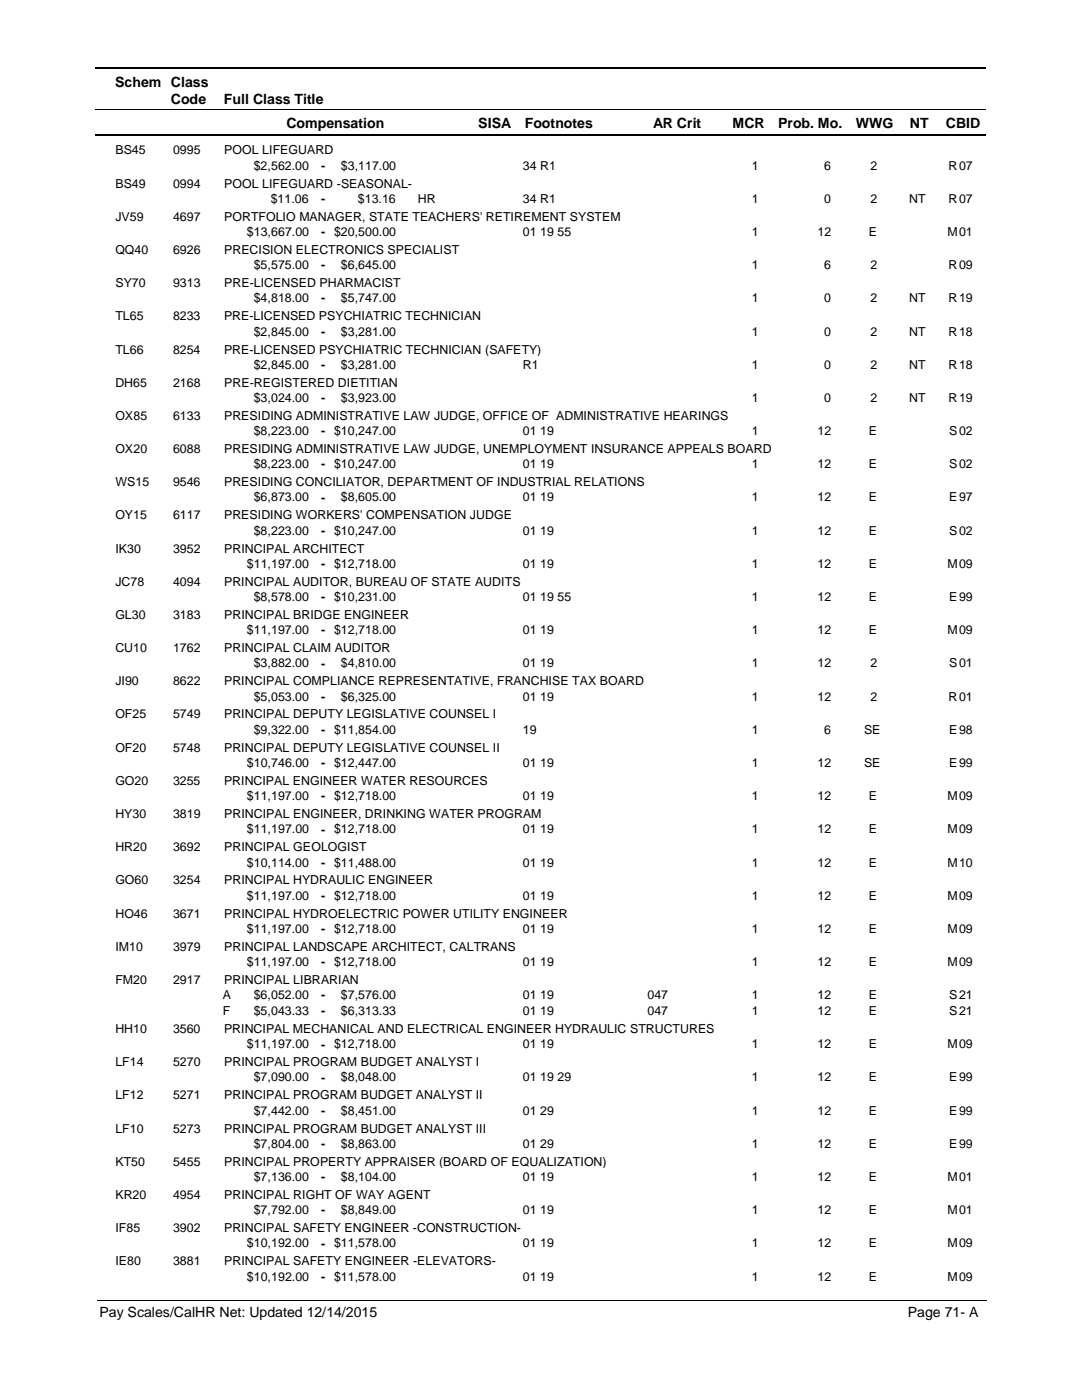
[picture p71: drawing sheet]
<svg xmlns="http://www.w3.org/2000/svg" width="216mm" height="279mm" viewBox="0 0 216 279" stroke-linecap="round" stroke-linejoin="round" font-family="sans-serif">
<defs><g id="words">
<g font-size="2.8">
<text x="23" y="17.3">Schem Class</text>
<text x="34.1" y="20.7">Code</text>
<text x="44.7" y="20.7">Full Class Title</text>
<text x="57.2" y="25.6">Compensation</text>
<text x="95.4" y="25.6">SISA</text>
<text x="104.7" y="25.6">Footnotes</text>
<text x="130.3" y="25.6">AR Crit</text>
<text x="146.2" y="25.6">MCR</text>
<text x="155.3" y="25.6">Prob. Mo.</text>
<text x="170.8" y="25.6">WWG</text>
<text x="181.5" y="25.6">NT</text>
<text x="188.7" y="25.6">CBID</text>
<text x="19.9" y="262.9">Pay Scales/CalHR Net: Updated 12/14/2015</text>
<text x="181.1" y="262.9">Page 71- A</text>
</g>
<g font-size="2.5">
<text x="23" y="30.8">BS45</text>
<text x="34.5" y="30.8">0995</text>
<text x="44.7" y="30.8">POOL LIFEGUARD</text>
<text x="50.6" y="33.9">$2,562.00</text>
<text x="64.1" y="33.9">-</text>
<text x="68" y="33.9">$3,117.00</text>
<text x="104.3" y="33.9">34 R1</text>
<text x="150" y="33.9">1</text>
<text x="164.5" y="33.9">6</text>
<text x="173.7" y="33.9">2</text>
<text x="189.3" y="33.9">R</text>
<text x="191.4" y="33.9">07</text>
<text x="23" y="37.4">BS49</text>
<text x="34.5" y="37.4">0994</text>
<text x="44.7" y="37.4">POOL LIFEGUARD -SEASONAL-</text>
<text x="54" y="40.5">$11.06</text>
<text x="64.1" y="40.5">-</text>
<text x="71.4" y="40.5">$13.16</text>
<text x="83.4" y="40.5">HR</text>
<text x="104.3" y="40.5">34 R1</text>
<text x="150" y="40.5">1</text>
<text x="164.5" y="40.5">0</text>
<text x="173.7" y="40.5">2</text>
<text x="181.4" y="40.5">NT</text>
<text x="189.3" y="40.5">R</text>
<text x="191.4" y="40.5">07</text>
<text x="23" y="44">JV59</text>
<text x="34.5" y="44">4697</text>
<text x="44.7" y="44">PORTFOLIO MANAGER, STATE TEACHERS' RETIREMENT SYSTEM</text>
<text x="49.3" y="47.1">$13,667.00</text>
<text x="64.1" y="47.1">- $20,500.00</text>
<text x="104.3" y="47.1">01 19 55</text>
<text x="150" y="47.1">1</text>
<text x="163.1" y="47.1">12</text>
<text x="173.4" y="47.1">E</text>
<text x="189.1" y="47.1">M</text>
<text x="191.4" y="47.1">01</text>
<text x="23" y="50.7">QQ40</text>
<text x="34.5" y="50.7">6926</text>
<text x="44.7" y="50.7">PRECISION ELECTRONICS SPECIALIST</text>
<text x="50.6" y="53.7">$5,575.00</text>
<text x="64.1" y="53.8">-</text>
<text x="68" y="53.7">$6,645.00</text>
<text x="150" y="53.7">1</text>
<text x="164.5" y="53.7">6</text>
<text x="173.7" y="53.7">2</text>
<text x="189.3" y="53.7">R</text>
<text x="191.4" y="53.7">09</text>
<text x="23" y="57.3">SY70</text>
<text x="34.5" y="57.3">9313</text>
<text x="44.7" y="57.3">PRE-LICENSED PHARMACIST</text>
<text x="23" y="63.9">TL65</text>
<text x="34.5" y="63.9">8233</text>
<text x="44.7" y="63.9">PRE-LICENSED PSYCHIATRIC TECHNICIAN</text>
<text x="50.6" y="60.3">$4,818.00</text>
<text x="64.1" y="60.4">-</text>
<text x="68" y="60.3">$5,747.00</text>
<text x="150" y="60.3">1</text>
<text x="164.5" y="60.3">0</text>
<text x="173.7" y="60.3">2</text>
<text x="181.4" y="60.3">NT</text>
<text x="189.3" y="60.3">R</text>
<text x="191.4" y="60.3">19</text>
<text x="23" y="70.5">TL66</text>
<text x="34.5" y="70.5">8254</text>
<text x="44.7" y="70.5">PRE-LICENSED PSYCHIATRIC TECHNICIAN (SAFETY)</text>
<text x="50.6" y="67">$2,845.00</text>
<text x="64.1" y="67">-</text>
<text x="68" y="67">$3,281.00</text>
<text x="150" y="67">1</text>
<text x="164.5" y="67">0</text>
<text x="173.7" y="67">2</text>
<text x="181.4" y="67">NT</text>
<text x="189.3" y="67">R</text>
<text x="191.4" y="67">18</text>
<text x="23" y="77.2">DH65</text>
<text x="34.5" y="77.2">2168</text>
<text x="44.7" y="77.2">PRE-REGISTERED DIETITIAN</text>
<text x="50.6" y="73.6">$2,845.00</text>
<text x="64.1" y="73.6">-</text>
<text x="68" y="73.6">$3,281.00</text>
<text x="104.3" y="73.6">R1</text>
<text x="150" y="73.6">1</text>
<text x="164.5" y="73.6">0</text>
<text x="173.7" y="73.6">2</text>
<text x="181.4" y="73.6">NT</text>
<text x="189.3" y="73.6">R</text>
<text x="191.4" y="73.6">18</text>
<text x="23" y="83.8">OX85</text>
<text x="34.5" y="83.8">6133</text>
<text x="44.7" y="83.8">PRESIDING ADMINISTRATIVE LAW JUDGE, OFFICE OF ADMINISTRATIVE HEARINGS</text>
<text x="50.6" y="80.2">$3,024.00</text>
<text x="64.1" y="80.2">-</text>
<text x="68" y="80.2">$3,923.00</text>
<text x="150" y="80.2">1</text>
<text x="164.5" y="80.2">0</text>
<text x="173.7" y="80.2">2</text>
<text x="181.4" y="80.2">NT</text>
<text x="189.3" y="80.2">R</text>
<text x="191.4" y="80.2">19</text>
<text x="50.6" y="86.8">$8,223.00</text>
<text x="64.1" y="86.9">- $10,247.00</text>
<text x="104.3" y="86.8">01 19</text>
<text x="150" y="86.8">1</text>
<text x="163.1" y="86.8">12</text>
<text x="173.4" y="86.8">E</text>
<text x="189.4" y="86.8">S</text>
<text x="191.4" y="86.8">02</text>
<text x="23" y="90.4">OX20</text>
<text x="34.5" y="90.4">6088</text>
<text x="44.7" y="90.4">PRESIDING ADMINISTRATIVE LAW JUDGE, UNEMPLOYMENT INSURANCE APPEALS BOARD</text>
<text x="50.6" y="93.5">$8,223.00</text>
<text x="64.1" y="93.5">- $10,247.00</text>
<text x="104.3" y="93.5">01 19</text>
<text x="150" y="93.5">1</text>
<text x="163.1" y="93.5">12</text>
<text x="173.4" y="93.5">E</text>
<text x="189.4" y="93.5">S</text>
<text x="191.4" y="93.5">02</text>
<text x="23" y="97">WS15</text>
<text x="34.5" y="97">9546</text>
<text x="44.7" y="97">PRESIDING CONCILIATOR, DEPARTMENT OF INDUSTRIAL RELATIONS</text>
<text x="50.6" y="100.1">$6,873.00</text>
<text x="64.1" y="100.1">-</text>
<text x="68" y="100.1">$8,605.00</text>
<text x="104.3" y="100.1">01 19</text>
<text x="150" y="100.1">1</text>
<text x="163.1" y="100.1">12</text>
<text x="173.4" y="100.1">E</text>
<text x="189.4" y="100.1">E</text>
<text x="191.4" y="100.1">97</text>
<text x="23" y="103.7">OY15</text>
<text x="34.5" y="103.7">6117</text>
<text x="44.7" y="103.7">PRESIDING WORKERS' COMPENSATION JUDGE</text>
<text x="50.6" y="106.7">$8,223.00</text>
<text x="64.1" y="106.7">- $10,247.00</text>
<text x="104.3" y="106.7">01 19</text>
<text x="150" y="106.7">1</text>
<text x="163.1" y="106.7">12</text>
<text x="173.4" y="106.7">E</text>
<text x="189.4" y="106.7">S</text>
<text x="191.4" y="106.7">02</text>
<text x="23" y="110.3">IK30</text>
<text x="34.5" y="110.3">3952</text>
<text x="44.7" y="110.3">PRINCIPAL ARCHITECT</text>
<text x="49.3" y="113.3">$11,197.00</text>
<text x="64.1" y="113.4">- $12,718.00</text>
<text x="104.3" y="113.3">01 19</text>
<text x="150" y="113.3">1</text>
<text x="163.1" y="113.3">12</text>
<text x="173.4" y="113.3">E</text>
<text x="189.1" y="113.3">M</text>
<text x="191.4" y="113.3">09</text>
<text x="23" y="116.9">JC78</text>
<text x="34.5" y="116.9">4094</text>
<text x="44.7" y="116.9">PRINCIPAL AUDITOR, BUREAU OF STATE AUDITS</text>
<text x="50.6" y="120">$8,578.00</text>
<text x="64.1" y="120">- $10,231.00</text>
<text x="104.3" y="120">01 19 55</text>
<text x="150" y="120">1</text>
<text x="163.1" y="120">12</text>
<text x="173.4" y="120">E</text>
<text x="189.4" y="120">E</text>
<text x="191.4" y="120">99</text>
<text x="23" y="123.5">GL30</text>
<text x="34.5" y="123.5">3183</text>
<text x="44.7" y="123.5">PRINCIPAL BRIDGE ENGINEER</text>
<text x="23" y="130.2">CU10</text>
<text x="34.5" y="130.2">1762</text>
<text x="44.7" y="130.2">PRINCIPAL CLAIM AUDITOR</text>
<text x="49.3" y="126.6">$11,197.00</text>
<text x="64.1" y="126.6">- $12,718.00</text>
<text x="104.3" y="126.6">01 19</text>
<text x="150" y="126.6">1</text>
<text x="163.1" y="126.6">12</text>
<text x="173.4" y="126.6">E</text>
<text x="189.1" y="126.6">M</text>
<text x="191.4" y="126.6">09</text>
<text x="23" y="136.8">JI90</text>
<text x="34.5" y="136.8">8622</text>
<text x="44.7" y="136.8">PRINCIPAL COMPLIANCE REPRESENTATIVE, FRANCHISE TAX BOARD</text>
<text x="50.6" y="133.2">$3,882.00</text>
<text x="64.1" y="133.2">-</text>
<text x="68" y="133.2">$4,810.00</text>
<text x="104.3" y="133.2">01 19</text>
<text x="150" y="133.2">1</text>
<text x="163.1" y="133.2">12</text>
<text x="173.7" y="133.2">2</text>
<text x="189.4" y="133.2">S</text>
<text x="191.4" y="133.2">01</text>
<text x="23" y="143.4">OF25</text>
<text x="34.5" y="143.4">5749</text>
<text x="44.7" y="143.4">PRINCIPAL DEPUTY LEGISLATIVE COUNSEL I</text>
<text x="50.6" y="139.8">$5,053.00</text>
<text x="64.1" y="139.8">-</text>
<text x="68" y="139.8">$6,325.00</text>
<text x="104.3" y="139.8">01 19</text>
<text x="150" y="139.8">1</text>
<text x="163.1" y="139.8">12</text>
<text x="173.7" y="139.8">2</text>
<text x="189.3" y="139.8">R</text>
<text x="191.4" y="139.8">01</text>
<text x="50.6" y="146.5">$9,322.00</text>
<text x="64.1" y="146.5">- $11,854.00</text>
<text x="104.3" y="146.5">19</text>
<text x="150" y="146.5">1</text>
<text x="164.5" y="146.5">6</text>
<text x="172.4" y="146.5">SE</text>
<text x="189.4" y="146.5">E</text>
<text x="191.4" y="146.5">98</text>
<text x="23" y="150">OF20</text>
<text x="34.5" y="150">5748</text>
<text x="44.7" y="150">PRINCIPAL DEPUTY LEGISLATIVE COUNSEL II</text>
<text x="49.3" y="153.1">$10,746.00</text>
<text x="64.1" y="153.1">- $12,447.00</text>
<text x="104.3" y="153.1">01 19</text>
<text x="150" y="153.1">1</text>
<text x="163.1" y="153.1">12</text>
<text x="172.4" y="153.1">SE</text>
<text x="189.4" y="153.1">E</text>
<text x="191.4" y="153.1">99</text>
<text x="23" y="156.7">GO20</text>
<text x="34.5" y="156.7">3255</text>
<text x="44.7" y="156.7">PRINCIPAL ENGINEER WATER RESOURCES</text>
<text x="49.3" y="159.7">$11,197.00</text>
<text x="64.1" y="159.7">- $12,718.00</text>
<text x="104.3" y="159.7">01 19</text>
<text x="150" y="159.7">1</text>
<text x="163.1" y="159.7">12</text>
<text x="173.4" y="159.7">E</text>
<text x="189.1" y="159.7">M</text>
<text x="191.4" y="159.7">09</text>
<text x="23" y="163.3">HY30</text>
<text x="34.5" y="163.3">3819</text>
<text x="44.7" y="163.3">PRINCIPAL ENGINEER, DRINKING WATER PROGRAM</text>
<text x="49.3" y="166.3">$11,197.00</text>
<text x="64.1" y="166.3">- $12,718.00</text>
<text x="104.3" y="166.3">01 19</text>
<text x="150" y="166.3">1</text>
<text x="163.1" y="166.3">12</text>
<text x="173.4" y="166.3">E</text>
<text x="189.1" y="166.3">M</text>
<text x="191.4" y="166.3">09</text>
<text x="23" y="169.9">HR20</text>
<text x="34.5" y="169.9">3692</text>
<text x="44.7" y="169.9">PRINCIPAL GEOLOGIST</text>
<text x="49.3" y="172.9">$10,114.00</text>
<text x="64.1" y="173">- $11,488.00</text>
<text x="104.3" y="172.9">01 19</text>
<text x="150" y="172.9">1</text>
<text x="163.1" y="172.9">12</text>
<text x="173.4" y="172.9">E</text>
<text x="189.1" y="172.9">M</text>
<text x="191.4" y="172.9">10</text>
<text x="23" y="176.5">GO60</text>
<text x="34.5" y="176.5">3254</text>
<text x="44.7" y="176.5">PRINCIPAL HYDRAULIC ENGINEER</text>
<text x="49.3" y="179.6">$11,197.00</text>
<text x="64.1" y="179.6">- $12,718.00</text>
<text x="104.3" y="179.6">01 19</text>
<text x="150" y="179.6">1</text>
<text x="163.1" y="179.6">12</text>
<text x="173.4" y="179.6">E</text>
<text x="189.1" y="179.6">M</text>
<text x="191.4" y="179.6">09</text>
<text x="23" y="183.1">HO46</text>
<text x="34.5" y="183.1">3671</text>
<text x="44.7" y="183.1">PRINCIPAL HYDROELECTRIC POWER UTILITY ENGINEER</text>
<text x="23" y="189.8">IM10</text>
<text x="34.5" y="189.8">3979</text>
<text x="44.7" y="189.8">PRINCIPAL LANDSCAPE ARCHITECT, CALTRANS</text>
<text x="49.3" y="186.2">$11,197.00</text>
<text x="64.1" y="186.2">- $12,718.00</text>
<text x="104.3" y="186.2">01 19</text>
<text x="150" y="186.2">1</text>
<text x="163.1" y="186.2">12</text>
<text x="173.4" y="186.2">E</text>
<text x="189.1" y="186.2">M</text>
<text x="191.4" y="186.2">09</text>
<text x="23" y="196.4">FM20</text>
<text x="34.5" y="196.4">2917</text>
<text x="44.7" y="196.4">PRINCIPAL LIBRARIAN</text>
<text x="49.3" y="192.8">$11,197.00</text>
<text x="64.1" y="192.8">- $12,718.00</text>
<text x="104.3" y="192.8">01 19</text>
<text x="150" y="192.8">1</text>
<text x="163.1" y="192.8">12</text>
<text x="173.4" y="192.8">E</text>
<text x="189.1" y="192.8">M</text>
<text x="191.4" y="192.8">09</text>
<text x="44.5" y="199.4">A</text>
<text x="44.5" y="202.6">F</text>
<text x="50.6" y="199.4">$6,052.00</text>
<text x="50.6" y="202.6">$5,043.33</text>
<text x="64.1" y="199.5">-</text>
<text x="64.1" y="202.6">-</text>
<text x="68" y="199.4">$7,576.00</text>
<text x="68" y="202.6">$6,313.33</text>
<text x="104.3" y="199.4">01 19</text>
<text x="104.3" y="202.6">01 19</text>
<text x="129.2" y="199.4">047</text>
<text x="129.2" y="202.6">047</text>
<text x="150" y="202.6">1</text>
<text x="150" y="199.4">1</text>
<text x="163.1" y="199.4">12</text>
<text x="163.1" y="202.6">12</text>
<text x="173.4" y="199.4">E</text>
<text x="173.4" y="202.6">E</text>
<text x="189.4" y="202.6">S</text>
<text x="189.4" y="199.4">S</text>
<text x="191.4" y="199.4">21</text>
<text x="191.4" y="202.6">21</text>
<text x="23" y="206.2">HH10</text>
<text x="34.5" y="206.2">3560</text>
<text x="44.7" y="206.2">PRINCIPAL MECHANICAL AND ELECTRICAL ENGINEER HYDRAULIC STRUCTURES</text>
<text x="49.3" y="209.2">$11,197.00</text>
<text x="64.1" y="209.3">- $12,718.00</text>
<text x="104.3" y="209.2">01 19</text>
<text x="150" y="209.2">1</text>
<text x="163.1" y="209.2">12</text>
<text x="173.4" y="209.2">E</text>
<text x="189.1" y="209.2">M</text>
<text x="191.4" y="209.2">09</text>
<text x="23" y="212.8">LF14</text>
<text x="34.5" y="212.8">5270</text>
<text x="44.7" y="212.8">PRINCIPAL PROGRAM BUDGET ANALYST I</text>
<text x="50.6" y="215.8">$7,090.00</text>
<text x="64.1" y="215.9">-</text>
<text x="68" y="215.8">$8,048.00</text>
<text x="104.3" y="215.8">01 19 29</text>
<text x="150" y="215.8">1</text>
<text x="163.1" y="215.8">12</text>
<text x="173.4" y="215.8">E</text>
<text x="189.4" y="215.8">E</text>
<text x="191.4" y="215.8">99</text>
<text x="23" y="219.4">LF12</text>
<text x="34.5" y="219.4">5271</text>
<text x="44.7" y="219.4">PRINCIPAL PROGRAM BUDGET ANALYST II</text>
<text x="23" y="226">LF10</text>
<text x="34.5" y="226">5273</text>
<text x="44.7" y="226">PRINCIPAL PROGRAM BUDGET ANALYST III</text>
<text x="50.6" y="222.5">$7,442.00</text>
<text x="64.1" y="222.5">-</text>
<text x="68" y="222.5">$8,451.00</text>
<text x="104.3" y="222.5">01 29</text>
<text x="150" y="222.5">1</text>
<text x="163.1" y="222.5">12</text>
<text x="173.4" y="222.5">E</text>
<text x="189.4" y="222.5">E</text>
<text x="191.4" y="222.5">99</text>
<text x="23" y="232.7">KT50</text>
<text x="34.5" y="232.7">5455</text>
<text x="44.7" y="232.7">PRINCIPAL PROPERTY APPRAISER (BOARD OF EQUALIZATION)</text>
<text x="50.6" y="229.1">$7,804.00</text>
<text x="64.1" y="229.1">-</text>
<text x="68" y="229.1">$8,863.00</text>
<text x="104.3" y="229.1">01 29</text>
<text x="150" y="229.1">1</text>
<text x="163.1" y="229.1">12</text>
<text x="173.4" y="229.1">E</text>
<text x="189.4" y="229.1">E</text>
<text x="191.4" y="229.1">99</text>
<text x="23" y="239.3">KR20</text>
<text x="34.5" y="239.3">4954</text>
<text x="44.7" y="239.3">PRINCIPAL RIGHT OF WAY AGENT</text>
<text x="50.6" y="235.7">$7,136.00</text>
<text x="64.1" y="235.7">-</text>
<text x="68" y="235.7">$8,104.00</text>
<text x="104.3" y="235.7">01 19</text>
<text x="150" y="235.7">1</text>
<text x="163.1" y="235.7">12</text>
<text x="173.4" y="235.7">E</text>
<text x="189.1" y="235.7">M</text>
<text x="191.4" y="235.7">01</text>
<text x="23" y="245.9">IF85</text>
<text x="34.5" y="245.9">3902</text>
<text x="44.7" y="245.9">PRINCIPAL SAFETY ENGINEER -CONSTRUCTION-</text>
<text x="50.6" y="242.3">$7,792.00</text>
<text x="64.1" y="242.4">-</text>
<text x="68" y="242.3">$8,849.00</text>
<text x="104.3" y="242.3">01 19</text>
<text x="150" y="242.3">1</text>
<text x="163.1" y="242.3">12</text>
<text x="173.4" y="242.3">E</text>
<text x="189.1" y="242.3">M</text>
<text x="191.4" y="242.3">01</text>
<text x="49.3" y="249">$10,192.00</text>
<text x="64.1" y="249">- $11,578.00</text>
<text x="104.3" y="249">01 19</text>
<text x="150" y="249">1</text>
<text x="163.1" y="249">12</text>
<text x="173.4" y="249">E</text>
<text x="189.1" y="249">M</text>
<text x="191.4" y="249">09</text>
<text x="23" y="252.5">IE80</text>
<text x="34.5" y="252.5">3881</text>
<text x="44.7" y="252.5">PRINCIPAL SAFETY ENGINEER -ELEVATORS-</text>
<text x="49.3" y="255.6">$10,192.00</text>
<text x="64.1" y="255.6">- $11,578.00</text>
<text x="104.3" y="255.6">01 19</text>
<text x="150" y="255.6">1</text>
<text x="163.1" y="255.6">12</text>
<text x="173.4" y="255.6">E</text>
<text x="189.1" y="255.6">M</text>
<text x="191.4" y="255.6">09</text>
</g>
</g></defs>
<path d="M19 13.5h177.8M19 27h177.8" fill="none" stroke="#000" stroke-width=".36"/>
<path d="M19 21.8h177.8" fill="none" stroke="#000" stroke-width=".2"/>
<g fill="#fff">
<path d="M46.9 31.2h16.3v3h-16.3z"/>
<path d="M191 31.2h4.2v3h-4.2z"/>
<path d="M46.9 37.8h16.3v3h-16.3z"/>
<path d="M191 37.8h4.2v3h-4.2z"/>
<path d="M46.9 44.5h16.3v3h-16.3z"/>
<path d="M191 44.5h4.2v3h-4.2z"/>
<path d="M46.9 51.1h16.3v3h-16.3z"/>
<path d="M191 51.1h4.2v3h-4.2z"/>
<path d="M46.9 57.7h16.3v3h-16.3z"/>
<path d="M191 57.7h4.2v3h-4.2z"/>
<path d="M46.9 64.3h16.3v3h-16.3z"/>
<path d="M191 64.3h4.2v3h-4.2z"/>
<path d="M46.9 71h16.3v3h-16.3z"/>
<path d="M191 71h4.2v3h-4.2z"/>
<path d="M46.9 77.6h16.3v3h-16.3z"/>
<path d="M191 77.6h4.2v3h-4.2z"/>
<path d="M46.9 84.2h16.3v3h-16.3z"/>
<path d="M191 84.2h4.2v3h-4.2z"/>
<path d="M46.9 90.8h16.3v3h-16.3z"/>
<path d="M191 90.8h4.2v3h-4.2z"/>
<path d="M46.9 97.5h16.3v2.9h-16.3z"/>
<path d="M191 97.5h4.2v2.9h-4.2z"/>
<path d="M46.9 104.1h16.3v3h-16.3z"/>
<path d="M191 104.1h4.2v3h-4.2z"/>
<path d="M46.9 110.7h16.3v3h-16.3z"/>
<path d="M191 110.7h4.2v3h-4.2z"/>
<path d="M46.9 117.3h16.3v3h-16.3z"/>
<path d="M191 117.3h4.2v3h-4.2z"/>
<path d="M46.9 124h16.3v2.9h-16.3z"/>
<path d="M191 124h4.2v2.9h-4.2z"/>
<path d="M46.9 130.6h16.3v3h-16.3z"/>
<path d="M191 130.6h4.2v3h-4.2z"/>
<path d="M46.9 137.2h16.3v3h-16.3z"/>
<path d="M191 137.2h4.2v3h-4.2z"/>
<path d="M46.9 143.8h16.3v3h-16.3z"/>
<path d="M191 143.8h4.2v3h-4.2z"/>
<path d="M46.9 150.5h16.3v2.9h-16.3z"/>
<path d="M191 150.5h4.2v2.9h-4.2z"/>
<path d="M46.9 157.1h16.3v2.9h-16.3z"/>
<path d="M191 157.1h4.2v2.9h-4.2z"/>
<path d="M46.9 163.7h16.3v3h-16.3z"/>
<path d="M191 163.7h4.2v3h-4.2z"/>
<path d="M46.9 170.3h16.3v3h-16.3z"/>
<path d="M191 170.3h4.2v3h-4.2z"/>
<path d="M46.9 176.9h16.3v3h-16.3z"/>
<path d="M191 176.9h4.2v3h-4.2z"/>
<path d="M46.9 183.6h16.3v2.9h-16.3z"/>
<path d="M191 183.6h4.2v2.9h-4.2z"/>
<path d="M46.9 190.2h16.3v2.9h-16.3z"/>
<path d="M191 190.2h4.2v2.9h-4.2z"/>
<path d="M46.9 196.8h16.3v3h-16.3z"/>
<path d="M191 196.8h4.2v3h-4.2z"/>
<path d="M46.9 200h16.3v2.9h-16.3z"/>
<path d="M191 200h4.2v2.9h-4.2z"/>
<path d="M46.9 206.6h16.3v3h-16.3z"/>
<path d="M191 206.6h4.2v3h-4.2z"/>
<path d="M46.9 213.2h16.3v3h-16.3z"/>
<path d="M191 213.2h4.2v3h-4.2z"/>
<path d="M46.9 219.8h16.3v3h-16.3z"/>
<path d="M191 219.8h4.2v3h-4.2z"/>
<path d="M46.9 226.5h16.3v2.9h-16.3z"/>
<path d="M191 226.5h4.2v2.9h-4.2z"/>
<path d="M46.9 233.1h16.3v3h-16.3z"/>
<path d="M191 233.1h4.2v3h-4.2z"/>
<path d="M46.9 239.7h16.3v3h-16.3z"/>
<path d="M191 239.7h4.2v3h-4.2z"/>
<path d="M46.9 246.3h16.3v3h-16.3z"/>
<path d="M191 246.3h4.2v3h-4.2z"/>
<path d="M46.9 253h16.3v2.9h-16.3z"/>
<path d="M191 253h4.2v2.9h-4.2z"/>
</g>
<path d="M19.4 259.6h177.4" fill="none" stroke="#000" stroke-width=".2"/>
<use href="#words"/>
</svg>
